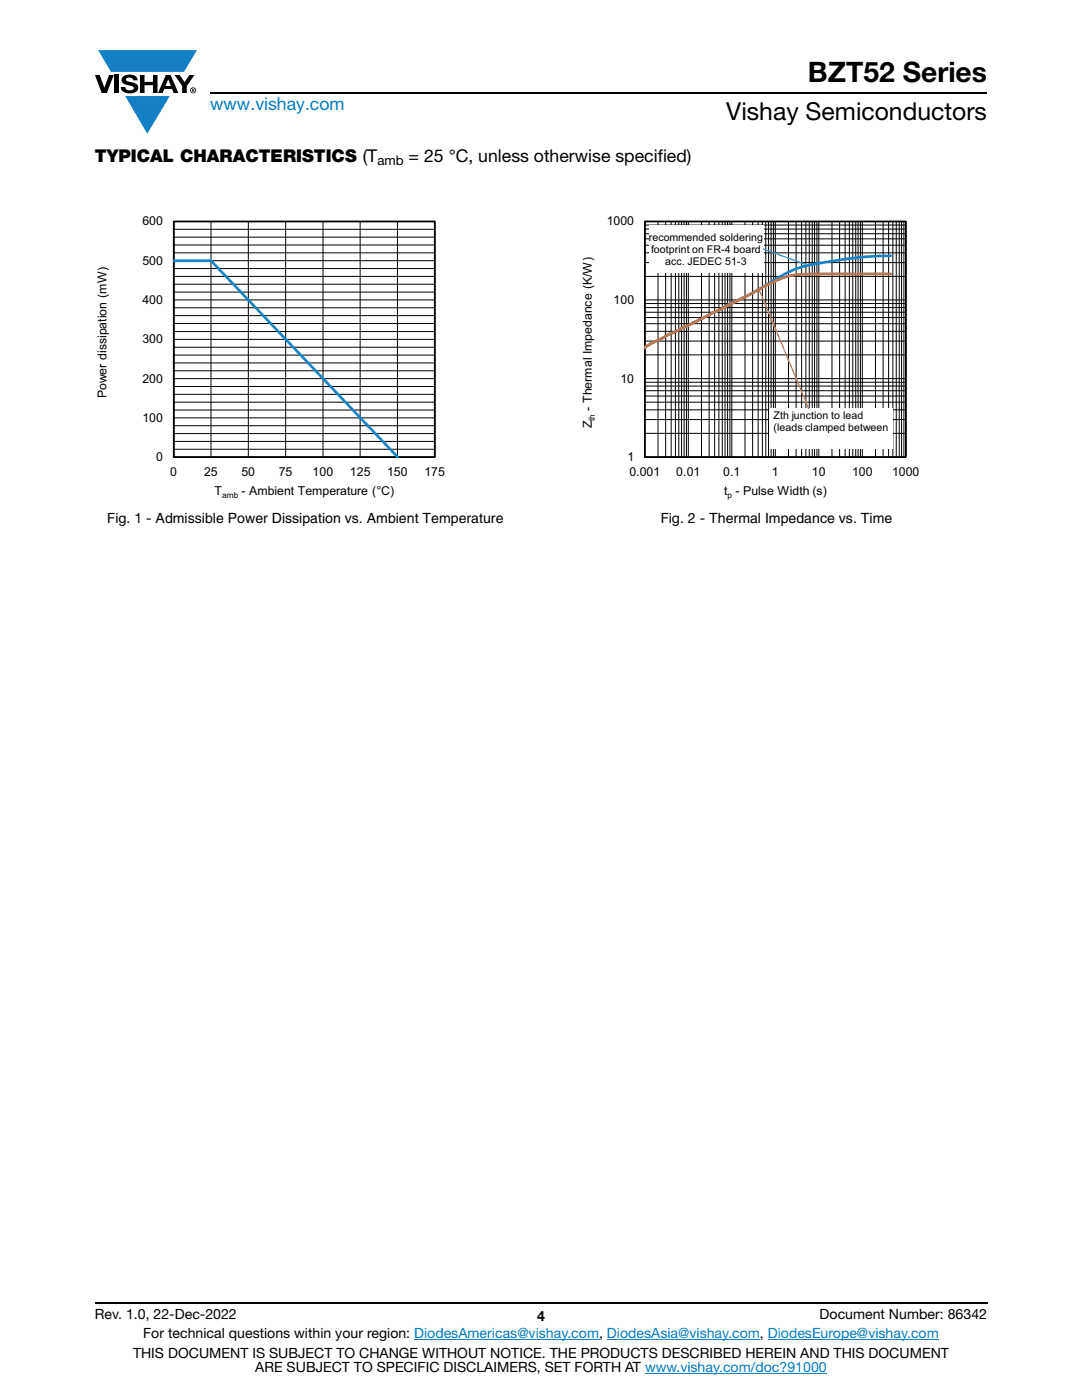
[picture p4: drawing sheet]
<svg xmlns="http://www.w3.org/2000/svg" width="216mm" height="279mm" viewBox="0 0 216 279" stroke-linecap="round" stroke-linejoin="round" font-family="sans-serif">
<defs><g id="words">
<text font-size="5.6" x="161.2" y="16.4">BZT52 Series</text>
<text font-size="4.9" x="144.9" y="24">Vishay Semiconductors</text>
<text font-size="3.5" fill="#007ec4" x="42" y="21.9">www.vishay.com</text>
<g font-size="3.5">
<text x="18.9" y="32.3">TYPICAL CHARACTERISTICS (T</text>
<text x="81.5" y="32.3">= 25 °C, unless otherwise specified)</text>
</g>
<g font-size="2.8">
<text x="21.4" y="104.5">Fig. 1 - Admissible Power Dissipation vs. Ambient Temperature</text>
<text x="131.8" y="104.5">Fig. 2 - Thermal Impedance vs. Time</text>
<text x="18.9" y="263.3">Rev. 1.0, 22-Dec-2022</text>
<text x="107.2" y="263.6">4</text>
<text x="163.6" y="263.3">Document Number: 86342</text>
<text x="28.6" y="267.1">For technical questions within your region: DiodesAmericas@vishay.com, DiodesAsia@vishay.com, DiodesEurope@vishay.com</text>
<text x="26.5" y="271">THIS DOCUMENT IS SUBJECT TO CHANGE WITHOUT NOTICE. THE PRODUCTS DESCRIBED HEREIN AND THIS DOCUMENT</text>
<text x="50.9" y="273.8">ARE SUBJECT TO SPECIFIC DISCLAIMERS, SET FORTH AT www.vishay.com/doc?91000</text>
</g>
<text font-size="2.6" x="75.3" y="33">amb</text>
<g font-size="2.5">
<text x="28.4" y="45">600</text>
<text x="121.1" y="45">1000</text>
<text x="28.4" y="52.8">500</text>
<text x="28.4" y="60.7">400</text>
<text x="122.4" y="60.7">100</text>
<text x="28.4" y="68.5">300</text>
<text x="28.4" y="76.3">200</text>
<text x="123.8" y="76.3">10</text>
<text x="21.2" y="79.5" transform="rotate(-90 21.2 79.5)">Power dissipation (mW)</text>
<text x="118.1" y="81.9" transform="rotate(-90 118.1 81.9)">- Thermal Impedance (K/W)</text>
<text x="28.4" y="84.2">100</text>
<text x="118.1" y="85.5" transform="rotate(-90 118.1 85.5)">Z</text>
<text x="31.2" y="92">0</text>
<text x="34" y="95">0</text>
<text x="40.7" y="95">25</text>
<text x="48.2" y="95">50</text>
<text x="55.6" y="95">75</text>
<text x="62.4" y="95">100</text>
<text x="69.8" y="95">125</text>
<text x="77.3" y="95">150</text>
<text x="84.7" y="95">175</text>
<text x="125.2" y="92">1</text>
<text x="125.6" y="95">0.001</text>
<text x="135" y="95">0.01</text>
<text x="144.3" y="95">0.1</text>
<text x="154" y="95">1</text>
<text x="162" y="95">10</text>
<text x="170" y="95">100</text>
<text x="178" y="95">1000</text>
<text x="42.8" y="98.9">T</text>
<text x="48.2" y="98.9">- Ambient Temperature (°C)</text>
<text x="144.5" y="98.9">t - Pulse Width (s)</text>
</g>
<g font-size="2.1">
<text x="129.5" y="48">recommended soldering</text>
<text x="129.9" y="50.5">footprint on FR-4 board</text>
<text x="132.7" y="52.9">acc. JEDEC 51-3</text>
<text x="154.3" y="83.7">Zth junction to lead</text>
<text x="154.3" y="86.1">(leads clamped between</text>
</g>
<g font-size="1.7">
<text x="118.7" y="84" transform="rotate(-90 118.7 84)">th</text>
<text x="44.3" y="99.4">amb</text>
<text x="145.2" y="99.4">p</text>
</g>
</g></defs>
<g fill="#147fc3">
<path d="M19.6 10h19.7l-2.6 4.3h-1.1h-13.5z"/>
<path d="M25 19.2h8.9l-4.5 7.5z"/>
</g>
<g fill="#000">
<path d="M18.9 15h1l.9 2.5 1-2.5h.9l-1.4 3.6h-1zM22.9 15h.9v3.6h-.9zM24.6 15.3a2.1 2.1 0 0 1 2.8 .3l.1 .4h-.9a.79 .79 0 0 0-.7-.5 .79 .79 0 0 0-.8 .4l.3 .3 1 .2a1.08 1.08 0 0 1 1.2 1 1.08 1.08 0 0 1-1.1 1.2 1.73 1.73 0 0 1-2.4-1.2h.9a.96 .96 0 0 0 .8 .6 .96 .96 0 0 0 .9-.4 1.31 1.31 0 0 0-1.2-.6 1.03 1.03 0 0 1-1.1-.6 1.03 1.03 0 0 1 .2-1.1zM27.9 15h.9v1.3h1.7v-1.3h.9v3.6h-.9v-1.6h-1.7v1.6h-.9zM34.8 15h1.1l.9 1.4 1-1.4h1l-1.5 2.2v1.4h-.9v-1.4z"/>
<path d="M33.6 15.9l.5 1.3h-1.1zM33.1 15l-1.6 3.6h1l.3-.8h1.5l.3 .8h1l-1.6-3.6z"/>
<path d="M38.4 17.8h.2v.2h-.2zM38.3 17.7v.7h.1v-.3l.4 .3-.2-.3 .2-.2-.1-.2z"/>
<path d="M38.1 18a.46 .46 0 0 1 .9 0 .46 .46 0 0 1-.9 0zM37.9 18a.6 .6 0 0 0 1.2 0 .6 .6 0 0 0-1.2 0z"/>
</g>
<path d="M42 18.6h155M18.9 260h178.1" fill="none" stroke="#000" stroke-width=".36"/>
<path d="M82.6 267.3h36.9M121.1 267.3h30.5M128.7 274h36.3M153.2 267.3h34.1" fill="none" stroke="#007ec4" stroke-width=".2"/>
<g fill="none" stroke="#000" stroke-width=".2">
<path d="M34.7 58.3h52.1M34.7 56.7h52.1M34.7 55.2h52.1M34.7 53.6h52.1M34.7 50.5h52.1M34.7 48.9h52.1M34.7 47.3h52.1M34.7 45.8h52.1M34.7 44.2h52.1v47h-52.1zM34.7 59.9h52.1M34.7 52h52.1M42.1 44.2v47"/>
<path d="M49.6 44.2v47M57 44.2v47M64.5 44.2v47M71.9 44.2v47M79.3 44.2v47M128.7 55.2h52M128.7 50.5h52M128.7 45.7h52M128.7 44.2h52v47h-52zM128.7 59.9h52M128.7 52.4h52M128.7 48.9h52"/>
<path d="M128.7 47.7h52M128.7 46.7h52M128.7 44.9h52M131.3 44.2v47M132.8 44.2v47M133.9 44.2v47M134.8 44.2v47M135.4 44.2v47M136 44.2v47M136.5 44.2v47M137 44.2v47M137.3 44.2v47"/>
<path d="M140 44.2v47M141.5 44.2v47M142.6 44.2v47M143.4 44.2v47M144.1 44.2v47M144.7 44.2v47M145.2 44.2v47M145.6 44.2v47M146 44.2v47M148.7 44.2v47M150.2 44.2v47M151.3 44.2v47"/>
<path d="M152.1 44.2v47M152.8 44.2v47M153.4 44.2v47M153.9 44.2v47M154.3 44.2v47M154.7 44.2v47M157.3 44.2v47M158.9 44.2v47M160 44.2v47M160.8 44.2v47M161.5 44.2v47M162.1 44.2v47"/>
<path d="M162.5 44.2v47M163 44.2v47M163.4 44.2v47M166 44.2v47M167.5 44.2v47M168.6 44.2v47M169.5 44.2v47M170.2 44.2v47M170.8 44.2v47M171.2 44.2v47M171.7 44.2v47M172.1 44.2v47"/>
<path d="M174.7 44.2v47M176.2 44.2v47M177.3 44.2v47M178.2 44.2v47M178.8 44.2v47M179.4 44.2v47M179.9 44.2v47M180.4 44.2v47M34.7 78.7h52.1M34.7 77.1h52.1M34.7 74h52.1M34.7 72.4h52.1"/>
<path d="M34.7 70.9h52.1M34.7 69.3h52.1M34.7 66.2h52.1M34.7 64.6h52.1M34.7 63h52.1M34.7 61.4h52.1M34.7 75.6h52.1M34.7 67.7h52.1M128.7 66.1h52M128.7 61.4h52M128.7 75.6h52M128.7 79h52"/>
<path d="M128.7 78h52M128.7 77h52M128.7 76.3h52M128.7 70.8h52M128.7 68.1h52M128.7 64.6h52M128.7 63.4h52M128.7 62.3h52M128.7 60.6h52M34.7 89.7h52.1M34.7 88.1h52.1M34.7 86.5h52.1"/>
<path d="M34.7 85h52.1M34.7 81.8h52.1M34.7 80.3h52.1M34.7 83.4h52.1M128.7 81.8h52M128.7 80.3h52M128.7 86.5h52M128.7 83.7h52"/>
</g>
<path d="M34.7 44.2h52.1v47h-52.1zM128.7 44.2h52.1v47h-52.1z" fill="none" stroke="#000" stroke-width=".35"/>
<path d="M34.7 52h7.4l37.2 39.2M177.7 51l-3 .1-4.8 .4-7.2 1.1-2.2 .5-1.7 .6-2.8 1.3-6.8 3.9-4 1.9-1 .7-6.4 3.2-1.7 .8-1.8 .9-.6 .2-3.7 1.9-1.4 .9" fill="none" stroke="#1782c5" stroke-width=".53"/>
<path d="M177.7 54.7h-14.3a17 17 0 0 0-11.3 2.7l-14.3 7.3-1.3 .6-2.2 1.1-.4 .1-3.9 2-1.4 .9" fill="none" stroke="#f37229" stroke-width=".53"/>
<g fill="#fff">
<path d="M153.5 81.4h24.7v8.1h-24.7z"/>
<path d="M129.5 44.9h22.8v9.6h-22.8z"/>
</g>
<path d="M152.3 49.7l8.8 3.2" fill="none" stroke="#4c81bd" stroke-width=".26"/>
<path d="M151.4 57.5l10 24.1" fill="none" stroke="#f7954f" stroke-width=".26"/>
<use href="#words"/>
</svg>
